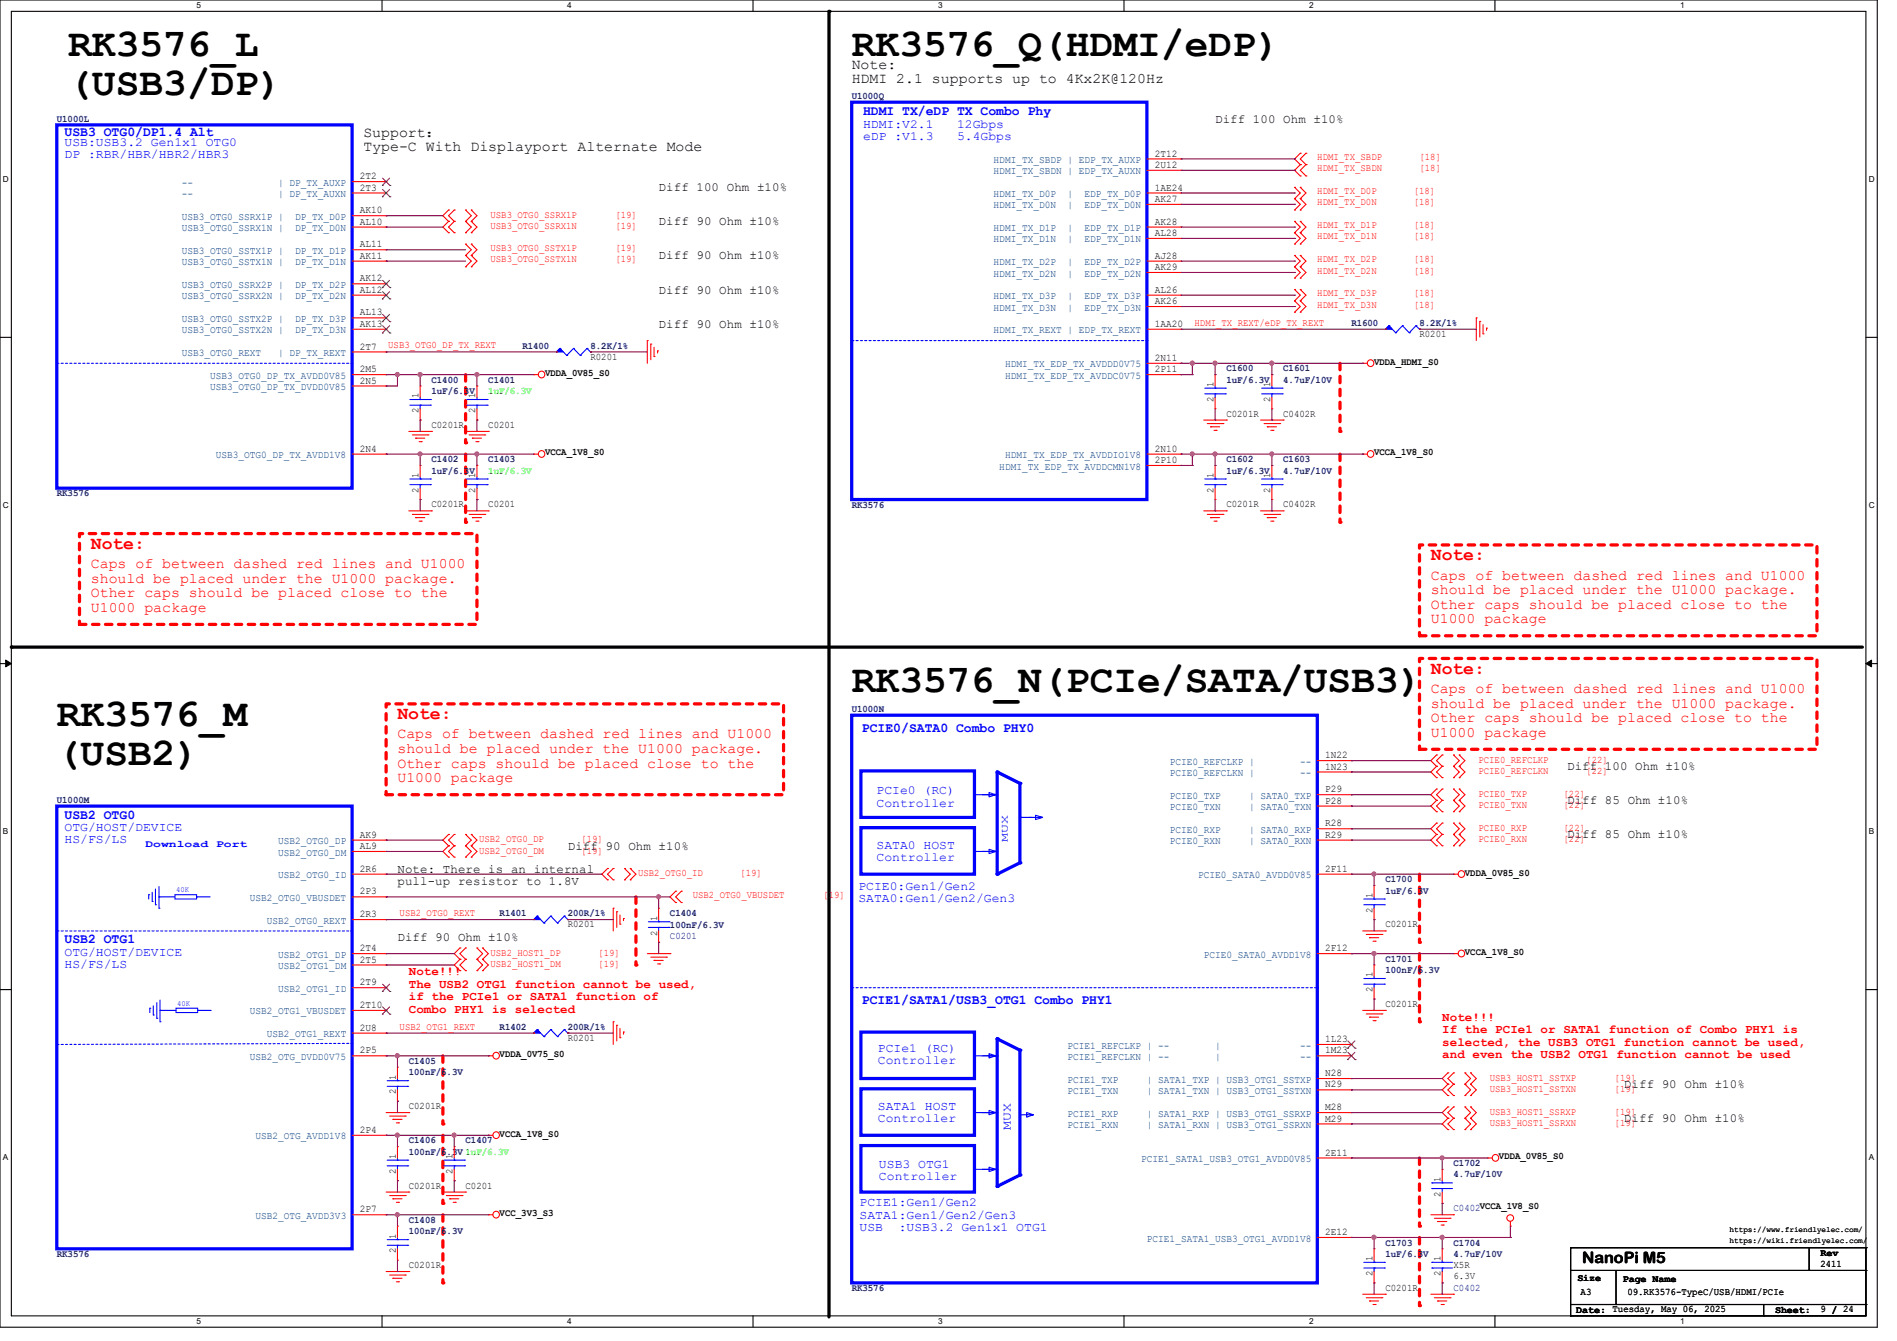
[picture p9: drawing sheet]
<svg xmlns="http://www.w3.org/2000/svg" width="297mm" height="210mm" viewBox="0 0 297 210" stroke-linecap="round" stroke-linejoin="round" font-family="sans-serif">
<defs><g id="words">
<g font-size="6.2">
<text x="10.7" y="8.8">RK3576_L</text>
<text x="133.3" y="8.8">RK3576_Q(HDMI/eDP)</text>
<text x="10.7" y="14.9">(USB3/DP)</text>
<text x="8.9" y="113.7">RK3576_M</text>
<text x="133.3" y="108.3">RK3576_N(PCIe/SATA/USB3)</text>
<text x="8.9" y="119.8">(USB2)</text>
</g>
<g font-size="2.8" fill="#f00">
<text x="14.2" y="85.9">Note:</text>
<text x="224" y="87.7">Note:</text>
<text x="224" y="105.5">Note:</text>
<text x="62.2" y="112.6">Note:</text>
</g>
<text font-size="2.5" x="247.7" y="197.7">NanoPi M5</text>
<g font-size="2.3">
<text x="133.3" y="10.8">Note:</text>
<text x="133.3" y="13">HDMI 2.1 supports up to 4Kx2K@120Hz</text>
<text x="56.9" y="21.4">Support：</text>
<text x="56.9" y="23.7">Type-C With Displayport Alternate Mode</text>
</g>
<g font-size="2.3" fill="#f00">
<text x="14.2" y="89">Caps of between dashed red lines and U1000</text>
<text x="14.2" y="91.3">should be placed under the U1000 package.</text>
<text x="14.2" y="93.6">Other caps should be placed close to the</text>
<text x="14.2" y="95.8">U1000 package</text>
<text x="224" y="90.8">Caps of between dashed red lines and U1000</text>
<text x="224" y="93">should be placed under the U1000 package.</text>
<text x="224" y="95.3">Other caps should be placed close to the</text>
<text x="224" y="97.6">U1000 package</text>
<text x="224" y="108.5">Caps of between dashed red lines and U1000</text>
<text x="224" y="110.8">should be placed under the U1000 package.</text>
<text x="224" y="113.1">Other caps should be placed close to the</text>
<text x="62.2" y="115.7">Caps of between dashed red lines and U1000</text>
<text x="62.2" y="117.9">should be placed under the U1000 package.</text>
<text x="224" y="115.4">U1000 package</text>
<text x="62.2" y="120.2">Other caps should be placed close to the</text>
<text x="62.2" y="122.5">U1000 package</text>
</g>
<g font-size="2.1" fill="#00f">
<text x="10.1" y="21.3">USB3 OTG0/DP1.4 Alt</text>
<text x="135.1" y="18.1">HDMI TX/eDP TX Combo Phy</text>
<text x="135" y="114.6">PCIE0/SATA0 Combo PHY0</text>
<text x="10.1" y="128.3">USB2 OTG0</text>
<text x="10.1" y="147.7">USB2 OTG1</text>
<text x="135" y="157.3">PCIE1/SATA1/USB3_OTG1 Combo PHY1</text>
</g>
<g font-size="1.9" fill="#00f">
<text x="10.1" y="22.9">USB:USB3.2 Gen1x1 OTG0</text>
<text x="135.1" y="20">HDMI:V2.1</text>
<text x="135.1" y="22">eDP :V1.3</text>
<text x="149.9" y="20">12Gbps</text>
<text x="149.9" y="22">5.4Gbps</text>
<text x="10.1" y="24.8">DP :RBR/HBR/HBR2/HBR3</text>
<text x="137.2" y="124.4">PCIe0 (RC)</text>
<text x="10.1" y="130.1">OTG/HOST/DEVICE</text>
<text x="137.2" y="126.3">Controller</text>
<text x="10.1" y="132">HS/FS/LS</text>
<text x="137.2" y="132.9">SATA0 HOST</text>
<text x="137.2" y="134.9">Controller</text>
<text x="134.4" y="139.3">PCIE0:Gen1/Gen2</text>
<text x="134.4" y="141.3">SATA0:Gen1/Gen2/Gen3</text>
<text x="10.1" y="149.6">OTG/HOST/DEVICE</text>
<text x="10.1" y="151.6">HS/FS/LS</text>
<text x="137.5" y="164.8">PCIe1 (RC)</text>
<text x="137.5" y="166.7">Controller</text>
<text x="137.5" y="173.8">SATA1 HOST</text>
<text x="137.5" y="175.8">Controller</text>
<text x="158.3" y="176.9" transform="rotate(-90 158.3 176.9)">MUX</text>
<text x="137.6" y="182.9">USB3 OTG1</text>
<text x="137.6" y="184.8">Controller</text>
<text x="134.6" y="188.9">PCIE1:Gen1/Gen2</text>
<text x="134.6" y="190.9">SATA1:Gen1/Gen2/Gen3</text>
<text x="134.6" y="192.8">USB</text>
<text x="140.7" y="192.8">:USB3.2 Gen1x1 OTG1</text>
</g>
<g font-size="1.9">
<text x="190.2" y="19.3">Diff 100 Ohm ±10%</text>
<text x="103.1" y="30">Diff 100 Ohm ±10%</text>
<text x="103.1" y="35.3">Diff 90 Ohm ±10%</text>
<text x="103.1" y="40.6">Diff 90 Ohm ±10%</text>
<text x="103.1" y="46">Diff 90 Ohm ±10%</text>
<text x="103.1" y="51.3">Diff 90 Ohm ±10%</text>
<text x="245.4" y="120.6">Diff 100 Ohm ±10%</text>
<text x="245.4" y="126">Diff 85 Ohm ±10%</text>
<text x="245.4" y="131.3">Diff 85 Ohm ±10%</text>
<text x="62.2" y="136.7">Note: There is an internal</text>
<text x="88.9" y="133.1">Diff 90 Ohm ±10%</text>
<text x="62.2" y="138.6">pull-up resistor to 1.8V</text>
<text x="62.2" y="147.3">Diff 90 Ohm ±10%</text>
<text x="254.3" y="170.4">Diff 90 Ohm ±10%</text>
<text x="254.3" y="175.8">Diff 90 Ohm ±10%</text>
</g>
<g font-size="1.9" fill="#f00">
<text x="64" y="152.7">Note!!!</text>
<text x="64" y="154.7">The USB2 OTG1 function cannot be used,</text>
<text x="64" y="156.6">if the PCIe1 or SATA1 function of</text>
<text x="64" y="158.6">Combo PHY1 is selected</text>
<text x="225.8" y="159.9">Note!!!</text>
<text x="225.8" y="161.8">If the PCIe1 or SATA1 function of Combo PHY1 is</text>
<text x="225.8" y="163.7">selected, the USB3 OTG1 function cannot be used,</text>
<text x="225.8" y="165.7">and even the USB2 OTG1 function cannot be used</text>
</g>
<g font-size="1.6" fill="#00007f">
<text x="133.3" y="15.5">U1000Q</text>
<text x="8.9" y="19">U1000L</text>
<text x="211.6" y="51.1">R1600</text>
<text x="222.2" y="51.1">8.2K/1%</text>
<text x="67.6" y="59.9">C1400</text>
<text x="76.5" y="59.9">C1401</text>
<text x="81.8" y="54.6">R1400</text>
<text x="92.5" y="54.6">8.2K/1%</text>
<text x="192" y="58.2">C1600</text>
<text x="192" y="59.9">1uF/6.3V</text>
<text x="200.9" y="58.2">C1601</text>
<text x="200.9" y="59.9">4.7uF/10V</text>
<text x="67.6" y="61.7">1uF/6.3V</text>
<text x="8.9" y="77.7">RK3576</text>
<text x="67.6" y="72.4">C1402</text>
<text x="67.6" y="74.2">1uF/6.3V</text>
<text x="76.5" y="72.4">C1403</text>
<text x="192" y="72.4">C1602</text>
<text x="192" y="74.2">1uF/6.3V</text>
<text x="200.9" y="72.4">C1603</text>
<text x="200.9" y="74.2">4.7uF/10V</text>
<text x="133.3" y="79.5">RK3576</text>
<text x="133.3" y="111.5">U1000N</text>
<text x="8.9" y="125.7">U1000M</text>
<text x="78.2" y="143.5">R1401</text>
<text x="88.9" y="143.5">200R/1%</text>
<text x="104.9" y="143.5">C1404</text>
<text x="216.9" y="138.2">C1700</text>
<text x="216.9" y="140">1uF/6.3V</text>
<text x="104.9" y="145.3">100nF/6.3V</text>
<text x="104.9" y="147">C0201</text>
<text x="216.9" y="150.6">C1701</text>
<text x="216.9" y="152.4">100nF/6.3V</text>
<text x="78.2" y="161.3">R1402</text>
<text x="88.9" y="161.3">200R/1%</text>
<text x="64" y="166.6">C1405</text>
<text x="64" y="168.4">100nF/6.3V</text>
<text x="64" y="179.1">C1406</text>
<text x="72.9" y="179.1">C1407</text>
<text x="64" y="180.8">100nF/6.3V 1uF/6.3V</text>
<text x="227.6" y="182.6">C1702</text>
<text x="227.6" y="184.4">4.7uF/10V</text>
<text x="64" y="191.5">C1408</text>
<text x="227.6" y="189.7">C0402VCCA_1V8_S0</text>
<text x="8.9" y="196.8">RK3576</text>
<text x="64" y="193.3">100nF/6.3V</text>
<text x="216.9" y="195.1">C1703</text>
<text x="216.9" y="196.8">1uF/6.3V</text>
<text x="227.6" y="195.1">C1704</text>
<text x="227.6" y="196.8">4.7uF/10V</text>
<text x="133.3" y="202.2">RK3576</text>
<text x="227.6" y="202.1">C0402</text>
</g>
<g font-size="1.6" fill="#003f7f">
<text x="28.4" y="29.1">--</text>
<text x="43.6" y="29.1">| DP_TX_AUXP</text>
<text x="155.6" y="25.5">HDMI_TX_SBDP | EDP_TX_AUXP</text>
<text x="155.6" y="27.3">HDMI_TX_SBDN | EDP_TX_AUXN</text>
<text x="28.4" y="30.9">--</text>
<text x="28.4" y="34.4">USB3_OTG0_SSRX1P |</text>
<text x="43.6" y="30.9">| DP_TX_AUXN</text>
<text x="46.2" y="34.4">DP_TX_D0P</text>
<text x="155.6" y="30.9">HDMI_TX_D0P</text>
<text x="155.6" y="32.6">HDMI_TX_D0N</text>
<text x="167.1" y="30.9">|</text>
<text x="167.1" y="32.6">|</text>
<text x="169.8" y="30.9">EDP_TX_D0P</text>
<text x="169.8" y="32.6">EDP_TX_D0N</text>
<text x="28.4" y="36.2">USB3_OTG0_SSRX1N |</text>
<text x="28.4" y="39.8">USB3_OTG0_SSTX1P |</text>
<text x="28.4" y="41.5">USB3_OTG0_SSTX1N |</text>
<text x="46.2" y="36.2">DP_TX_D0N</text>
<text x="46.2" y="39.8">DP_TX_D1P</text>
<text x="46.2" y="41.5">DP_TX_D1N</text>
<text x="155.6" y="36.2">HDMI_TX_D1P</text>
<text x="155.6" y="38">HDMI_TX_D1N</text>
<text x="155.6" y="41.5">HDMI_TX_D2P</text>
<text x="167.1" y="36.2">|</text>
<text x="167.1" y="38">|</text>
<text x="167.1" y="41.5">|</text>
<text x="169.8" y="36.2">EDP_TX_D1P</text>
<text x="169.8" y="38">EDP_TX_D1N</text>
<text x="169.8" y="41.5">EDP_TX_D2P</text>
<text x="28.4" y="45.1">USB3_OTG0_SSRX2P |</text>
<text x="28.4" y="46.9">USB3_OTG0_SSRX2N |</text>
<text x="46.2" y="45.1">DP_TX_D2P</text>
<text x="46.2" y="46.9">DP_TX_D2N</text>
<text x="155.6" y="43.3">HDMI_TX_D2N</text>
<text x="155.6" y="46.9">HDMI_TX_D3P</text>
<text x="167.1" y="43.3">|</text>
<text x="167.1" y="46.9">|</text>
<text x="169.8" y="43.3">EDP_TX_D2N</text>
<text x="169.8" y="46.9">EDP_TX_D3P</text>
<text x="28.4" y="50.4">USB3_OTG0_SSTX2P |</text>
<text x="28.4" y="52.2">USB3_OTG0_SSTX2N |</text>
<text x="46.2" y="50.4">DP_TX_D3P</text>
<text x="46.2" y="52.2">DP_TX_D3N</text>
<text x="155.6" y="48.6">HDMI_TX_D3N</text>
<text x="155.6" y="52.2">HDMI_TX_REXT | EDP_TX_REXT</text>
<text x="167.1" y="48.6">|</text>
<text x="169.8" y="48.6">EDP_TX_D3N</text>
<text x="28.4" y="55.8">USB3_OTG0_REXT</text>
<text x="32.9" y="59.3">USB3_OTG0_DP_TX_AVDD0V85</text>
<text x="43.6" y="55.8">| DP_TX_REXT</text>
<text x="157.4" y="57.5">HDMI_TX_EDP_TX_AVDDD0V75</text>
<text x="157.4" y="59.3">HDMI_TX_EDP_TX_AVDDC0V75</text>
<text x="32.9" y="61.1">USB3_OTG0_DP_TX_DVDD0V85</text>
<text x="33.8" y="71.8">USB3_OTG0_DP_TX_AVDD1V8</text>
<text x="157.4" y="71.8">HDMI_TX_EDP_TX_AVDDIO1V8</text>
<text x="156.5" y="73.5">HDMI_TX_EDP_TX_AVDDCMN1V8</text>
<text x="183.1" y="119.8">PCIE0_REFCLKP |</text>
<text x="203.6" y="119.8">--</text>
<text x="183.1" y="121.5">PCIE0_REFCLKN |</text>
<text x="183.1" y="125.1">PCIE0_TXP</text>
<text x="195.6" y="125.1">| SATA0_TXP</text>
<text x="203.6" y="121.5">--</text>
<text x="183.1" y="126.9">PCIE0_TXN</text>
<text x="183.1" y="130.4">PCIE0_RXP</text>
<text x="195.6" y="126.9">| SATA0_TXN</text>
<text x="195.6" y="130.4">| SATA0_RXP</text>
<text x="43.6" y="132.2">USB2_OTG0_DP</text>
<text x="43.6" y="134">USB2_OTG0_DM</text>
<text x="43.6" y="137.5">USB2_OTG0_ID</text>
<text x="183.1" y="132.2">PCIE0_RXN</text>
<text x="187.6" y="137.5">PCIE0_SATA0_AVDD0V85</text>
<text x="195.6" y="132.2">| SATA0_RXN</text>
<text x="39.1" y="141.1">USB2_OTG0_VBUSDET</text>
<text x="41.8" y="144.7">USB2_OTG0_REXT</text>
<text x="43.6" y="150">USB2_OTG1_DP</text>
<text x="188.5" y="150">PCIE0_SATA0_AVDD1V8</text>
<text x="43.6" y="151.8">USB2_OTG1_DM</text>
<text x="43.6" y="155.3">USB2_OTG1_ID</text>
<text x="39.1" y="158.9">USB2_OTG1_VBUSDET</text>
<text x="39.1" y="166">USB2_OTG_DVDD0V75</text>
<text x="41.8" y="162.4">USB2_OTG1_REXT</text>
<text x="167.1" y="164.2">PCIE1_REFCLKP | --</text>
<text x="167.1" y="166">PCIE1_REFCLKN | --</text>
<text x="190.2" y="164.2">|</text>
<text x="190.2" y="166">|</text>
<text x="203.6" y="164.2">--</text>
<text x="203.6" y="166">--</text>
<text x="167.1" y="169.5">PCIE1_TXP</text>
<text x="167.1" y="171.3">PCIE1_TXN</text>
<text x="179.6" y="169.5">| SATA1_TXP | USB3_OTG1_SSTXP</text>
<text x="179.6" y="171.3">| SATA1_TXN | USB3_OTG1_SSTXN</text>
<text x="40" y="178.4">USB2_OTG_AVDD1V8</text>
<text x="167.1" y="174.9">PCIE1_RXP</text>
<text x="167.1" y="176.7">PCIE1_RXN</text>
<text x="179.6" y="174.9">| SATA1_RXP | USB3_OTG1_SSRXP</text>
<text x="179.6" y="176.7">| SATA1_RXN | USB3_OTG1_SSRXN</text>
<text x="178.7" y="182">PCIE1_SATA1_USB3_OTG1_AVDD0V85</text>
<text x="40" y="190.9">USB2_OTG_AVDD3V3</text>
<text x="179.6" y="194.4">PCIE1_SATA1_USB3_OTG1_AVDD1V8</text>
</g>
<g font-size="1.6">
<text x="56.3" y="28.1">2T2</text>
<text x="56.3" y="29.8">2T3</text>
<text x="180.8" y="24.5">2T12</text>
<text x="180.8" y="26.3">2U12</text>
<text x="180.8" y="29.8">1AE24</text>
<text x="56.3" y="33.4">AK10</text>
<text x="56.3" y="35.2">AL10</text>
<text x="180.8" y="31.6">AK27</text>
<text x="180.8" y="35.2">AK28</text>
<text x="56.3" y="38.7">AL11</text>
<text x="56.3" y="40.5">AK11</text>
<text x="180.8" y="37">AL28</text>
<text x="180.8" y="40.5">AJ28</text>
<text x="56.3" y="44.1">AK12</text>
<text x="56.3" y="45.8">AL12</text>
<text x="180.8" y="42.3">AK29</text>
<text x="180.8" y="45.8">AL26</text>
<text x="180.8" y="47.6">AK26</text>
<text x="56.3" y="49.4">AL13</text>
<text x="56.3" y="51.2">AK13</text>
<text x="180.8" y="51.2">1AA20</text>
<text x="222.2" y="52.8">R0201</text>
<text x="56.3" y="54.7">2T7</text>
<text x="56.3" y="58.3">2M5</text>
<text x="85.3" y="58.9">VDDA_0V85_S0</text>
<text x="92.5" y="56.3">R0201</text>
<text x="180.8" y="56.5">2N11</text>
<text x="180.8" y="58.3">2P11</text>
<text x="215.1" y="57.1">VDDA_HDMI_S0</text>
<text x="56.3" y="60.1">2N5</text>
<text x="65.5" y="64.7" transform="rotate(-90 65.5 64.7)">2</text>
<text x="65.5" y="62.4" transform="rotate(-90 65.5 62.4)">1</text>
<text x="74.4" y="64.7" transform="rotate(-90 74.4 64.7)">2</text>
<text x="74.4" y="62.4" transform="rotate(-90 74.4 62.4)">1</text>
<text x="190" y="62.9" transform="rotate(-90 190 62.9)">2</text>
<text x="190" y="60.6" transform="rotate(-90 190 60.6)">1</text>
<text x="192" y="65.2">C0201R</text>
<text x="198.9" y="62.9" transform="rotate(-90 198.9 62.9)">2</text>
<text x="198.9" y="60.6" transform="rotate(-90 198.9 60.6)">1</text>
<text x="200.9" y="65.2">C0402R</text>
<text x="56.3" y="70.7">2N4</text>
<text x="67.6" y="67">C0201R</text>
<text x="76.5" y="67">C0201</text>
<text x="85.3" y="71.3">VCCA_1V8_S0</text>
<text x="180.8" y="70.7">2N10</text>
<text x="215.1" y="71.3">VCCA_1V8_S0</text>
<text x="65.5" y="77.2" transform="rotate(-90 65.5 77.2)">2</text>
<text x="65.5" y="74.8" transform="rotate(-90 65.5 74.8)">1</text>
<text x="74.4" y="77.2" transform="rotate(-90 74.4 77.2)">2</text>
<text x="74.4" y="74.8" transform="rotate(-90 74.4 74.8)">1</text>
<text x="180.8" y="72.5">2P10</text>
<text x="190" y="77.2" transform="rotate(-90 190 77.2)">2</text>
<text x="190" y="74.8" transform="rotate(-90 190 74.8)">1</text>
<text x="198.9" y="77.2" transform="rotate(-90 198.9 77.2)">2</text>
<text x="198.9" y="74.8" transform="rotate(-90 198.9 74.8)">1</text>
<text x="67.6" y="79.5">C0201R</text>
<text x="76.5" y="79.5">C0201</text>
<text x="192" y="79.5">C0201R</text>
<text x="200.9" y="79.5">C0402R</text>
<text x="207.5" y="118.7">1N22</text>
<text x="207.5" y="120.5">1N23</text>
<text x="207.5" y="124.1">P29</text>
<text x="207.5" y="125.9">P28</text>
<text x="56.3" y="131.2">AK9</text>
<text x="207.5" y="129.4">R28</text>
<text x="207.5" y="131.2">R29</text>
<text x="56.3" y="133">AL9</text>
<text x="56.3" y="136.5">2R6</text>
<text x="207.5" y="136.5">2F11</text>
<text x="229.4" y="137.1">VDDA_0V85_S0</text>
<text x="56.3" y="140.1">2P3</text>
<text x="56.3" y="143.6">2R3</text>
<text x="214.9" y="143" transform="rotate(-90 214.9 143)">2</text>
<text x="214.9" y="140.6" transform="rotate(-90 214.9 140.6)">1</text>
<text x="56.3" y="149">2T4</text>
<text x="88.9" y="145.2">R0201</text>
<text x="102.9" y="146.5" transform="rotate(-90 102.9 146.5)">2</text>
<text x="102.9" y="144.2" transform="rotate(-90 102.9 144.2)">1</text>
<text x="207.5" y="149">2F12</text>
<text x="216.9" y="145.2">C0201R</text>
<text x="229.4" y="149.6">VCCA_1V8_S0</text>
<text x="56.3" y="150.8">2T5</text>
<text x="56.3" y="154.3">2T9</text>
<text x="214.9" y="155.4" transform="rotate(-90 214.9 155.4)">2</text>
<text x="214.9" y="153.1" transform="rotate(-90 214.9 153.1)">1</text>
<text x="56.3" y="157.9">2T10</text>
<text x="56.3" y="161.4">2U8</text>
<text x="216.9" y="157.7">C0201R</text>
<text x="56.3" y="165">2P5</text>
<text x="78.2" y="165.6">VDDA_0V75_S0</text>
<text x="88.9" y="163">R0201</text>
<text x="207.5" y="163.2">1L23</text>
<text x="207.5" y="165">1M23</text>
<text x="62" y="171.4" transform="rotate(-90 62 171.4)">2</text>
<text x="62" y="169.1" transform="rotate(-90 62 169.1)">1</text>
<text x="64" y="173.7">C0201R</text>
<text x="207.5" y="168.5">N28</text>
<text x="207.5" y="170.3">N29</text>
<text x="207.5" y="173.9">M28</text>
<text x="56.3" y="177.4">2P4</text>
<text x="78.2" y="178">VCCA_1V8_S0</text>
<text x="207.5" y="175.6">M29</text>
<text x="62" y="183.8" transform="rotate(-90 62 183.8)">2</text>
<text x="62" y="181.5" transform="rotate(-90 62 181.5)">1</text>
<text x="70.9" y="183.8" transform="rotate(-90 70.9 183.8)">2</text>
<text x="70.9" y="181.5" transform="rotate(-90 70.9 181.5)">1</text>
<text x="207.5" y="181">2E11</text>
<text x="225.5" y="185.1" transform="rotate(-90 225.5 185.1)">1</text>
<text x="234.7" y="181.6">VDDA_0V85_S0</text>
<text x="56.3" y="189.9">2P7</text>
<text x="64" y="186.1">C0201R</text>
<text x="72.9" y="186.1">C0201</text>
<text x="78.2" y="190.5">VCC_3V3_S3</text>
<text x="225.5" y="187.4" transform="rotate(-90 225.5 187.4)">2</text>
<text x="62" y="196.3" transform="rotate(-90 62 196.3)">2</text>
<text x="62" y="194" transform="rotate(-90 62 194)">1</text>
<text x="207.5" y="193.4">2E12</text>
<text x="214.9" y="197.5" transform="rotate(-90 214.9 197.5)">1</text>
<text x="225.5" y="197.5" transform="rotate(-90 225.5 197.5)">1</text>
<text x="285" y="196.7">Rev</text>
<text x="64" y="198.6">C0201R</text>
<text x="214.9" y="199.9" transform="rotate(-90 214.9 199.9)">2</text>
<text x="216.9" y="202.1">C0201R</text>
<text x="225.5" y="199.9" transform="rotate(-90 225.5 199.9)">2</text>
<text x="227.6" y="198.6">X5R</text>
<text x="227.6" y="200.4">6.3V</text>
<text x="247" y="200.6">Size</text>
<text x="247.5" y="202.9">A3</text>
<text x="254.1" y="200.7">Page Name</text>
<text x="254.8" y="202.9">09.RK3576-TypeC/USB/HDMI/PCIe</text>
<text x="285" y="198.4">2411</text>
<text x="246.8" y="205.6">Date: Tuesday, May 06, 2025</text>
<text x="277.9" y="205.6">Sheet:</text>
<text x="285" y="205.5">9 / 24</text>
</g>
<g font-size="1.6" fill="#f00">
<text x="206.2" y="25.1">HDMI_TX_SBDP</text>
<text x="206.2" y="26.8">HDMI_TX_SBDN</text>
<text x="222.2" y="25.1">[18]</text>
<text x="222.2" y="26.8">[18]</text>
<text x="76.8" y="34.1">USB3_OTG0_SSRX1P</text>
<text x="76.8" y="35.9">USB3_OTG0_SSRX1N</text>
<text x="96.3" y="34.1">[19]</text>
<text x="96.3" y="35.9">[19]</text>
<text x="206.2" y="30.4">HDMI_TX_D0P</text>
<text x="206.2" y="32.2">HDMI_TX_D0N</text>
<text x="206.2" y="35.7">HDMI_TX_D1P</text>
<text x="221.4" y="30.4">[18]</text>
<text x="221.4" y="32.2">[18]</text>
<text x="221.4" y="35.7">[18]</text>
<text x="76.8" y="39.3">USB3_OTG0_SSTX1P</text>
<text x="76.8" y="41.1">USB3_OTG0_SSTX1N</text>
<text x="96.3" y="39.3">[19]</text>
<text x="96.3" y="41.1">[19]</text>
<text x="206.2" y="37.5">HDMI_TX_D1N</text>
<text x="206.2" y="41.1">HDMI_TX_D2P</text>
<text x="221.4" y="37.5">[18]</text>
<text x="221.4" y="41.1">[18]</text>
<text x="206.2" y="42.8">HDMI_TX_D2N</text>
<text x="206.2" y="46.4">HDMI_TX_D3P</text>
<text x="221.4" y="42.8">[18]</text>
<text x="221.4" y="46.4">[18]</text>
<text x="187" y="51">HDMI_TX_REXT/eDP_TX_REXT</text>
<text x="206.2" y="48.2">HDMI_TX_D3N</text>
<text x="221.4" y="48.2">[18]</text>
<text x="60.8" y="54.6">USB3_OTG0_DP_TX_REXT</text>
<text x="231.5" y="119.5">PCIE0_REFCLKP</text>
<text x="248.4" y="119.5">[22]</text>
<text x="231.5" y="121.2">PCIE0_REFCLKN</text>
<text x="231.5" y="124.8">PCIE0_TXP</text>
<text x="244.8" y="124.8">[22]</text>
<text x="248.4" y="121.2">[22]</text>
<text x="75" y="131.9">USB2_OTG0_DP</text>
<text x="91" y="131.9">[19]</text>
<text x="231.5" y="126.6">PCIE0_TXN</text>
<text x="231.5" y="130.1">PCIE0_RXP</text>
<text x="231.5" y="131.9">PCIE0_RXN</text>
<text x="244.8" y="126.6">[22]</text>
<text x="244.8" y="130.1">[22]</text>
<text x="244.8" y="131.9">[22]</text>
<text x="75" y="133.7">USB2_OTG0_DM</text>
<text x="91" y="133.7">[19]</text>
<text x="99.9" y="137.2">USB2_OTG0_ID</text>
<text x="115.9" y="137.2">[19]</text>
<text x="62.6" y="143.5">USB2_OTG0_REXT</text>
<text x="108.5" y="140.6">USB2_OTG0_VBUSDET</text>
<text x="128.9" y="140.6">[19]</text>
<text x="76.8" y="149.7">USB2_HOST1_DP</text>
<text x="93.7" y="149.7">[19]</text>
<text x="76.8" y="151.5">USB2_HOST1_DM</text>
<text x="93.7" y="151.5">[19]</text>
<text x="62.6" y="161.2">USB2_OTG1_REXT</text>
<text x="233.3" y="169.2">USB3_HOST1_SSTXP</text>
<text x="233.3" y="171">USB3_HOST1_SSTXN</text>
<text x="252.8" y="169.2">[19]</text>
<text x="252.8" y="171">[19]</text>
<text x="233.3" y="174.6">USB3_HOST1_SSRXP</text>
<text x="233.3" y="176.4">USB3_HOST1_SSRXN</text>
<text x="252.8" y="174.6">[19]</text>
<text x="252.8" y="176.4">[19]</text>
</g>
<g font-size="1.6" fill="#01ff00">
<text x="76.5" y="61.7">1uF/6.3V</text>
<text x="76.5" y="74.2">1uF/6.3V</text>
</g>
<g font-size="1.6" fill="#00f">
<text x="157.8" y="131.9" transform="rotate(-90 157.8 131.9)">MUX</text>
<text x="22.8" y="132.7">Download</text>
<text x="33.8" y="132.7">Port</text>
</g>
<g font-size="1.3">
<text x="30.8" y="1.3">5</text>
<text x="88.8" y="1.3">4</text>
<text x="146.9" y="1.3">3</text>
<text x="205" y="1.3">2</text>
<text x="263.1" y="1.3">1</text>
<text x=".5" y="28.4">D</text>
<text x="292.6" y="28.4">D</text>
<text x=".5" y="79.5">C</text>
<text x="292.6" y="79.5">C</text>
<text x=".5" y="130.6">B</text>
<text x="292.6" y="130.6">B</text>
<text x=".5" y="181.7">A</text>
<text x="292.6" y="181.7">A</text>
<text x="30.8" y="207.4">5</text>
<text x="88.8" y="207.4">4</text>
<text x="146.9" y="207.4">3</text>
<text x="205" y="207.4">2</text>
<text x="263.1" y="207.4">1</text>
</g>
<g font-size="1.2" fill="#00f">
<text x="27.6" y="139.7">40K</text>
<text x="27.7" y="157.5">40K</text>
</g>
<g font-size="1.2">
<text x="270.8" y="194.6">https://wiki.friendlyelec.com/</text>
<text x="270.8" y="192.9">https://www.friendlyelec.com/</text>
</g>
</g></defs>
<path d="M0 0h293.9v207.9h-293.9zM1.8 1.8h290.3v204.3h-290.3z" fill="none" stroke="#000" stroke-width=".17"/>
<g fill="#fff">
<path d="M30.8 .2h.7v1.4h-.7z"/>
<path d="M30.8 206.2h.7v1.4h-.7z"/>
</g>
<path d="M59.8 0v1.8M59.8 206.1v1.8" fill="none" stroke="#000" stroke-width=".17"/>
<g fill="#fff">
<path d="M88.8 .2h.7v1.4h-.7z"/>
<path d="M88.8 206.2h.7v1.4h-.7z"/>
</g>
<path d="M117.9 0v1.8M117.9 206.1v1.8" fill="none" stroke="#000" stroke-width=".17"/>
<g fill="#fff">
<path d="M146.9 .2h.7v1.4h-.7z"/>
<path d="M146.9 206.2h.7v1.4h-.7z"/>
</g>
<path d="M176 0v1.8M176 206.1v1.8" fill="none" stroke="#000" stroke-width=".17"/>
<g fill="#fff">
<path d="M205 .2h.7v1.4h-.7z"/>
<path d="M205 206.2h.7v1.4h-.7z"/>
</g>
<path d="M234.1 0v1.8M234.1 206.1v1.8" fill="none" stroke="#000" stroke-width=".17"/>
<g fill="#fff">
<path d="M263.1 .2h.6v1.4h-.6z"/>
<path d="M263.1 206.2h.6v1.4h-.6z"/>
<path d="M.5 27.3h.9v1.4h-.9z"/>
<path d="M292.6 27.3h.9v1.4h-.9z"/>
<path d="M.5 78.4h.9v1.4h-.9z"/>
<path d="M292.6 78.4h.9v1.4h-.9z"/>
</g>
<path d="M0 52.8h1.8M292.1 52.8h1.8" fill="none" stroke="#000" stroke-width=".17"/>
<g fill="#fff">
<path d="M.5 129.5h.8v1.4h-.8z"/>
<path d="M292.6 129.5h.8v1.4h-.8z"/>
</g>
<path d="M0 103.9h1.8M292.1 103.9h1.8" fill="none" stroke="#000" stroke-width=".17"/>
<path d="M.9 103.4l.9 .5-.9 .5zM292.1 103.9l.9-.5v1z" fill="#000" stroke="#000" stroke-width=".16"/>
<g fill="#fff">
<path d="M.5 180.5h.8v1.4h-.8z"/>
<path d="M292.6 180.5h.8v1.4h-.8z"/>
</g>
<path d="M0 155h1.8M292.1 155h1.8" fill="none" stroke="#000" stroke-width=".17"/>
<path d="M99.6 140.5v10.6" fill="none" stroke="#f00" stroke-width=".51" stroke-dasharray="1 1"/>
<circle cx="99.6" cy="151.1" r=".25" fill="#f00" stroke-dasharray="1 1"/>
<path d="M69.3 165.4v10.6" fill="none" stroke="#f00" stroke-width=".51" stroke-dasharray="1 1"/>
<circle cx="69.3" cy="176" r=".25" fill="#f00" stroke-dasharray="1 1"/>
<path d="M69.3 177.8v10.7" fill="none" stroke="#f00" stroke-width=".51" stroke-dasharray="1 1"/>
<circle cx="69.3" cy="188.5" r=".25" fill="#f00" stroke-dasharray="1 1"/>
<path d="M69.3 190.2v10.7" fill="none" stroke="#f00" stroke-width=".51" stroke-dasharray="1 1"/>
<circle cx="69.3" cy="200.9" r=".25" fill="#f00" stroke-dasharray="1 1"/>
<path d="M72.9 58.7v10.6" fill="none" stroke="#f00" stroke-width=".51" stroke-dasharray="1 1"/>
<circle cx="72.9" cy="69.3" r=".25" fill="#f00" stroke-dasharray="1 1"/>
<path d="M72.9 71.1v10.7" fill="none" stroke="#f00" stroke-width=".51" stroke-dasharray="1 1"/>
<circle cx="72.9" cy="81.8" r=".25" fill="#f00" stroke-dasharray="1 1"/>
<path d="M209.8 56.9v10.7M12.4 83.6h62.3v14.2h-62.3z" fill="none" stroke="#f00" stroke-width=".51" stroke-dasharray="1 1"/>
<path d="M1.8 101.3h289.8" fill="none" stroke="#000" stroke-width=".51"/>
<circle cx="1.8" cy="101.3" r=".25" fill="#000"/>
<circle cx="209.8" cy="67.6" r=".25" fill="#f00" stroke-dasharray="1 1"/>
<path d="M209.8 71.1v10.7" fill="none" stroke="#f00" stroke-width=".51" stroke-dasharray="1 1"/>
<circle cx="209.8" cy="81.8" r=".25" fill="#f00" stroke-dasharray="1 1"/>
<path d="M222.3 85.3h62.2v14.3h-62.2zM222.3 136.9v10.7" fill="none" stroke="#f00" stroke-width=".51" stroke-dasharray="1 1"/>
<circle cx="222.3" cy="147.6" r=".25" fill="#f00" stroke-dasharray="1 1"/>
<path d="M222.3 149.4v10.6" fill="none" stroke="#f00" stroke-width=".51" stroke-dasharray="1 1"/>
<circle cx="222.3" cy="160" r=".25" fill="#f00" stroke-dasharray="1 1"/>
<path d="M222.3 181.4v10.6" fill="none" stroke="#f00" stroke-width=".51" stroke-dasharray="1 1"/>
<circle cx="222.3" cy="192" r=".25" fill="#f00" stroke-dasharray="1 1"/>
<path d="M222.3 193.8v10.7" fill="none" stroke="#f00" stroke-width=".51" stroke-dasharray="1 1"/>
<circle cx="222.3" cy="204.5" r=".25" fill="#f00" stroke-dasharray="1 1"/>
<path d="M129.8 1.8v204.4" fill="none" stroke="#000" stroke-width=".51"/>
<circle cx="129.8" cy="1.8" r=".25" fill="#000"/>
<path d="M60.5 110.2h62.2v14.3h-62.2zM222.3 103.1h62.2v14.2h-62.2z" fill="none" stroke="#f00" stroke-width=".51" stroke-dasharray="1 1"/>
<g fill="none" stroke="#f00" stroke-width=".17">
<path d="M55.1 28.4h5.4M55.1 30.2h5.4M55.1 33.8h5.4M55.1 35.6h5.4M55.1 39.1h5.4M60.5 28.4h.1M60.5 30.2h.1M60.5 33.8h.1M60.5 35.6h.1M60.5 39.1h.1M70.2 32.9h.1M70.2 34.7h.1"/>
<path d="M70.2 36.4h.1M70.2 32.9l-.9 .9 .9 .9M70.2 34.7l-.9 .9 .9 .8M71.1 34.7h.1M71.1 32.9h.1M71.1 36.4h.1M71.1 32.9l-.9 .9 .9 .9M71.1 34.7l-.9 .9 .9 .8M72.9 34.7h.1M72.9 32.9h.1M72.9 36.4h.1M72.9 38.2h.1"/>
<path d="M72.9 32.9l.9 .9-.9 .9M72.9 38.2l.9 .9-.9 .9M72.9 34.7l.9 .9-.9 .8M73.8 34.7h.1M73.8 32.9h.1M73.8 36.4h.1M73.8 38.2h.1M73.8 38.2l.9 .9-.9 .9M73.8 32.9l.9 .9-.9 .9M73.8 34.7l.9 .9-.9 .8M179.6 30.2h5.3M179.6 35.6h5.3"/>
<path d="M179.6 24.9h5.3M179.6 26.7h5.3M179.6 32h5.3M179.6 37.3h5.3M184.9 24.9h.1M184.9 26.7h.1M184.9 30.2h.1M184.9 32h.1M184.9 35.6h.1M184.9 37.3h.1M202.7 31.1h.1M202.7 29.3h.1"/>
<path d="M202.7 32.9h.1M202.7 36.4h.1M202.7 34.7h.1M202.7 38.2h.1M202.7 29.3l.9 .9-.9 .9M202.7 31.1l.9 .9-.9 .9M202.7 34.7l.9 .9-.9 .8M202.7 36.4l.9 .9-.9 .9M203.6 31.1h.1M203.6 29.3h.1M203.6 32.9h.1M203.6 36.4h.1"/>
<path d="M203.6 34.7h.1M203.6 38.2h.1M203.6 24h.1M203.6 25.8h.1M203.6 27.6h.1M203.6 29.3l.9 .9-.9 .9M203.6 31.1l.9 .9-.9 .9M203.6 34.7l.9 .9-.9 .8M203.6 36.4l.9 .9-.9 .9M203.6 24l-.9 .9 .9 .9M203.6 25.8l-.9 .9 .9 .9M204.5 25.8h.1"/>
<path d="M204.5 24h.1M204.5 27.6h.1M204.5 24l-.9 .9 .9 .9M204.5 25.8l-.9 .9 .9 .9M55.1 58.7h5.4M55.1 40.9h5.4M55.1 44.4h5.4M55.1 46.2h5.4M55.1 49.8h5.4M55.1 51.6h5.4M55.1 55.1h5.4M60.5 40.9h.1"/>
<path d="M60.5 44.4h.1M60.5 46.2h.1M60.5 49.8h.1M60.5 51.6h.1M60.5 55.1h.1M60.5 58.7h.1M72.9 40h.1M72.9 41.8h.1M72.9 40l.9 .9-.9 .9M73.8 40h.1M73.8 41.8h.1M73.8 40l.9 .9-.9 .9"/>
<path d="M83.6 58.7h.1M83.6 58.7h.7M101.3 53.3h.1M101.3 53.3v3.6M101.9 53.9h.1M101.9 53.9v2.4M102.4 55.8h.1M102.4 54.4v1.4M103 54.9h.1M103 54.9v.4M179.6 58.7h5.3M179.6 56.9h5.3"/>
<path d="M179.6 40.9h5.3M179.6 46.2h5.3M179.6 51.6h5.3M179.6 42.7h5.3M179.6 48h5.3M184.9 40.9h.1M184.9 42.7h.1M184.9 46.2h.1M184.9 48h.1M184.9 51.6h.1M184.9 56.9h.1M184.9 58.7h.1"/>
<path d="M190.2 58.7h.1M190.2 58.7v1.8M202.7 41.8h.1M202.7 40h.1M202.7 43.6h.1M202.7 47.1h.1M202.7 45.3h.1M202.7 48.9h.1M202.7 40l.9 .9-.9 .9M202.7 41.8l.9 .9-.9 .9M202.7 45.3l.9 .9-.9 .9M202.7 47.1l.9 .9-.9 .9"/>
<path d="M203.6 41.8h.1M203.6 40h.1M203.6 43.6h.1M203.6 47.1h.1M203.6 45.3h.1M203.6 48.9h.1M203.6 40l.9 .9-.9 .9M203.6 41.8l.9 .9-.9 .9M203.6 45.3l.9 .9-.9 .9M203.6 47.1l.9 .9-.9 .9M213.4 56.9h.1M213.4 56.9h.7"/>
<path d="M216.9 51.6h.1M222.3 51.6h.1M231.1 49.8h.1M231.1 49.8v3.5M231.7 50.3h.1M231.7 50.3v2.5M232.2 52.3h.1M232.2 50.8v1.5M232.7 51.4h.1M232.7 51.4v.3M55.1 71.1h5.4M55.1 60.5h5.4"/>
<path d="M60.5 60.5h.1M60.5 71.1h.1M64 67.6h3.6M64.6 68.1h2.4M65.1 68.6h.1M65.1 68.6h1.4M65.6 69.2h.4M65.8 60.5h.1M65.8 65.8h.1M65.8 60.5v1.7M65.8 64v1.8M66 69.2h.1"/>
<path d="M67 68.1h.1M67.6 67.6h.1M72.9 67.6h3.6M73.4 68.1h2.5M74 68.6h.1M74 68.6h1.4M74.5 69.2h.3M74.7 72.9h.1M74.7 78.2h.1M74.7 72.9v1.8M74.7 76.5v1.7M74.8 69.2h.1"/>
<path d="M75.9 68.1h.1M76.5 67.6h.1M83.6 71.1h.1M83.6 71.1h.7M179.6 71.1h5.3M179.6 72.9h5.3M184.9 71.1h.1M184.9 72.9h.1M188.5 65.8h3.5M189 66.3h2.5M189.5 66.8h.1M189.5 66.8h1.5"/>
<path d="M190.1 67.4h.3M190.2 64h.1M190.2 62.2v1.8M190.4 67.4h.1M191.5 66.3h.1M192 65.8h.1M197.4 65.8h3.5M197.9 66.3h2.5M198.4 66.8h.1M198.4 66.8h1.5M199 67.4h.3M199.3 67.4h.1"/>
<path d="M200.4 66.3h.1M200.9 65.8h.1M213.4 71.1h.1M213.4 71.1h.7M64 80h3.6M64.6 80.6h2.4M65.1 81.1h.1M65.1 81.1h1.4M65.6 81.6h.4M66 81.6h.1M67 80.6h.1M67.6 80h.1"/>
<path d="M72.9 80h3.6M73.4 80.6h2.5M74 81.1h.1M74 81.1h1.4M74.5 81.6h.3M74.8 81.6h.1M75.9 80.6h.1M76.5 80h.1M188.5 80h3.5M189 80.6h2.5M189.5 81.1h.1M189.5 81.1h1.5"/>
<path d="M190.1 81.6h.3M190.4 81.6h.1M191.5 80.6h.1M192 80h.1M197.4 80h3.5M197.9 80.6h2.5M198.4 81.1h.1M198.4 81.1h1.5M199 81.6h.3M199.3 81.6h.1M200.4 80.6h.1M200.9 80h.1"/>
<path d="M224.9 118.2h.1M224.9 118.2l-.9 .9 .9 .9M225.8 118.2h.1M225.8 118.2l-.9 .9 .9 .9M227.6 118.2h.1M227.6 118.2l.9 .9-.9 .9M228.5 118.2h.1M228.5 118.2l.9 .9-.9 .9M70.2 130.7h.1M70.2 132.5h.1M70.2 134.2h.1M70.2 130.7l-.9 .9 .9 .9"/>
<path d="M70.2 132.5l-.9 .9 .9 .8M71.1 132.5h.1M71.1 130.7h.1M71.1 134.2h.1M71.1 130.7l-.9 .9 .9 .9M71.1 132.5l-.9 .9 .9 .8M72.9 132.5h.1M72.9 130.7h.1M72.9 134.2h.1M72.9 130.7l.9 .9-.9 .9M72.9 132.5l.9 .9-.9 .8M73.8 132.5h.1"/>
<path d="M73.8 130.7h.1M73.8 134.2h.1M73.8 130.7l.9 .9-.9 .9M73.8 132.5l.9 .9-.9 .8M95.1 136h.1M95.1 137.8h.1M95.1 136l-.9 .9 .9 .9M96 137.8h.1M96 136h.1M96 136l-.9 .9 .9 .9M97.8 137.8h.1M97.8 136h.1"/>
<path d="M97.8 136l.9 .9-.9 .9M98.7 137.8h.1M98.7 136h.1M98.7 136l.9 .9-.9 .9M105.8 139.6h.1M105.8 139.6l-.9 .9 .9 .9M106.7 139.6h.1M106.7 139.6l-.9 .9 .9 .9M215.1 138.7h.1M215.1 138.7v1.8M224.9 120h.1M224.9 121.8h.1"/>
<path d="M224.9 123.6h.1M224.9 125.3h.1M224.9 127.1h.1M224.9 128.9h.1M224.9 130.7h.1M224.9 132.5h.1M224.9 123.6l-.9 .9 .9 .8M224.9 120l-.9 .9 .9 .9M224.9 125.3l-.9 .9 .9 .9M224.9 128.9l-.9 .9 .9 .9M224.9 130.7l-.9 .9 .9 .9M225.8 120h.1"/>
<path d="M225.8 121.8h.1M225.8 125.3h.1M225.8 123.6h.1M225.8 127.1h.1M225.8 130.7h.1M225.8 128.9h.1M225.8 132.5h.1M225.8 120l-.9 .9 .9 .9M225.8 123.6l-.9 .9 .9 .8M225.8 125.3l-.9 .9 .9 .9M225.8 128.9l-.9 .9 .9 .9M225.8 130.7l-.9 .9 .9 .9"/>
<path d="M227.6 136.9h.1M227.6 120h.1M227.6 121.8h.1M227.6 125.3h.1M227.6 123.6h.1M227.6 127.1h.1M227.6 130.7h.1M227.6 128.9h.1M227.6 132.5h.1M227.6 136.9h.7M227.6 123.6l.9 .9-.9 .8M227.6 120l.9 .9-.9 .9"/>
<path d="M227.6 128.9l.9 .9-.9 .9M227.6 125.3l.9 .9-.9 .9M227.6 130.7l.9 .9-.9 .9M228.5 120h.1M228.5 121.8h.1M228.5 125.3h.1M228.5 123.6h.1M228.5 127.1h.1M228.5 130.7h.1M228.5 128.9h.1M228.5 132.5h.1M228.5 123.6l.9 .9-.9 .8"/>
<path d="M228.5 125.3l.9 .9-.9 .9M228.5 120l.9 .9-.9 .9M228.5 128.9l.9 .9-.9 .9M228.5 130.7l.9 .9-.9 .9M72 148.5h.1M72 150.2h.1M72 152h.1M72 148.5l-.9 .9 .9 .8M72 150.2l-.9 .9 .9 .9M72.9 150.2h.1M72.9 148.5h.1M72.9 152h.1"/>
<path d="M72.9 148.5l-.9 .9 .9 .8M72.9 150.2l-.9 .9 .9 .9M74.7 150.2h.1M74.7 148.5h.1M74.7 152h.1M74.7 148.5l.9 .9-.9 .8M74.7 150.2l.9 .9-.9 .9M75.6 150.2h.1M75.6 148.5h.1M75.6 152h.1M75.6 148.5l.9 .9-.9 .8M75.6 150.2l.9 .9-.9 .9"/>
<path d="M96 142.2h.1M96 142.2v3.6M96.6 142.8h.1M96.6 142.8v2.4M97.1 144.7h.1M97.1 143.3v1.4M97.6 143.8h.1M97.6 143.8v.4M101.3 149.4h3.6M101.9 149.9h2.5M102.4 150.4h.1M102.4 150.4h1.4"/>
<path d="M103 151h.3M103.1 142.2h.1M103.1 147.6h.1M103.1 142.2v1.8M103.1 145.8v1.8M103.3 151h.1M104.4 149.9h.1M104.9 149.4h.1M105.8 141.4h.1M106.7 141.4h.1M213.4 145.8h3.5M213.4 158.2h3.5"/>
<path d="M213.9 146.3h2.5M213.9 158.8h2.5M214.4 146.9h.1M214.4 159.3h.1M214.4 146.9h1.5M214.4 159.3h1.5M215 147.4h.3M215 159.9h.3M215.1 144h.1M215.1 142.2v1.8M215.3 147.4h.1M215.3 159.9h.1"/>
<path d="M216.4 146.3h.1M216.4 158.8h.1M216.9 145.8h.1M216.9 158.2h.1M227.6 149.4h.1M227.6 149.4h.7M60.5 174.2h3.5M61 174.8h2.5M61.5 175.3h.1M61.5 175.3h1.4M62.1 175.9h.3M62.2 179.6h.1"/>
<path d="M62.2 179.6v1.8M62.4 175.9h.1M63.5 174.8h.1M64 174.2h.1M76.5 177.8h.1M76.5 165.4h.1M76.5 177.8h.7M76.5 165.4h.7M83.6 161.8h.1M88.9 161.8h.1M96 160h.1M96 160v3.6"/>
<path d="M96.6 160.6h.1M96.6 160.6v2.4M97.1 162.5h.1M97.1 161.1v1.4M97.6 161.6h.1M97.6 161.6v.4M226.7 168h.1M226.7 169.8h.1M226.7 171.6h.1M226.7 173.4h.1M226.7 175.1h.1M226.7 176.9h.1"/>
<path d="M226.7 168l-.9 .9 .9 .9M226.7 173.4l-.9 .8 .9 .9M226.7 169.8l-.9 .9 .9 .9M226.7 175.1l-.9 .9 .9 .9M227.6 169.8h.1M227.6 168h.1M227.6 171.6h.1M227.6 175.1h.1M227.6 173.4h.1M227.6 176.9h.1M227.6 168l-.9 .9 .9 .9M227.6 169.8l-.9 .9 .9 .9"/>
<path d="M227.6 173.4l-.9 .8 .9 .9M227.6 175.1l-.9 .9 .9 .9M229.4 169.8h.1M229.4 168h.1M229.4 171.6h.1M229.4 175.1h.1M229.4 173.4h.1M229.4 176.9h.1M229.4 168l.9 .9-.9 .9M229.4 173.4l.9 .8-.9 .9M229.4 169.8l.9 .9-.9 .9M229.4 175.1l.9 .9-.9 .9"/>
<path d="M230.3 169.8h.1M230.3 168h.1M230.3 171.6h.1M230.3 175.1h.1M230.3 173.4h.1M230.3 176.9h.1M230.3 173.4l.8 .8-.8 .9M230.3 168l.8 .9-.8 .9M230.3 169.8l.8 .9-.8 .9M230.3 175.1l.8 .9-.8 .9M60.5 186.7h3.5M60.5 199.1h3.5"/>
<path d="M61 187.2h2.5M61 199.7h2.5M61.5 187.7h.1M61.5 187.7h1.4M62.1 188.3h.3M62.2 184.9h.1M62.2 183.1v1.8M62.4 188.3h.1M63.5 187.2h.1M63.5 199.7h.1M64 186.7h.1M64 199.1h.1"/>
<path d="M69.3 186.7h3.6M69.9 187.2h2.4M70.4 187.7h.1M70.4 187.7h1.4M71 188.3h.3M71.3 188.3h.1M72.3 187.2h.1M72.9 186.7h.1M76.5 190.2h.1M76.5 190.2h.7M224 190.2h3.6M224.6 190.8h2.4"/>
<path d="M225.1 191.3h.1M225.1 191.3h1.4M225.6 191.9h.4M225.8 183.1h.1M225.8 188.5h.1M225.8 183.1v1.8M225.8 186.7v1.8M226 191.9h.1M227 190.8h.1M227.6 190.2h.1M232.9 181.4h.1M232.9 181.4h.7"/>
<path d="M236.5 192h.1M236.5 191.3v.7M61.5 200.2h.1M61.5 200.2h1.4M62.1 200.7h.3M62.4 200.7h.1M213.4 202.7h3.5M213.9 203.2h2.5M214.4 203.8h.1M214.4 203.8h1.5M215 204.3h.3M215.3 204.3h.1"/>
<path d="M216.4 203.2h.1M216.9 202.7h.1M224 202.7h3.6M224.6 203.2h2.4M225.1 203.8h.1M225.1 203.8h1.4M225.6 204.3h.4M226 204.3h.1M227 203.2h.1M227.6 202.7h.1"/>
<circle cx="84.8" cy="58.7" r=".52"/>
<circle cx="214.6" cy="56.9" r=".52"/>
<circle cx="84.8" cy="71.1" r=".52"/>
<circle cx="214.6" cy="71.1" r=".52"/>
<circle cx="228.8" cy="136.9" r=".52"/>
<circle cx="228.8" cy="149.3" r=".52"/>
<circle cx="77.7" cy="177.8" r=".52"/>
<circle cx="77.7" cy="165.3" r=".52"/>
<circle cx="77.7" cy="190.2" r=".52"/>
<circle cx="234.1" cy="181.3" r=".52"/>
<circle cx="236.5" cy="190.8" r=".52"/>
</g>
<g fill="none" stroke="#000" stroke-width=".17">
<path d="M245.9 195.4h.1M245.9 199h46.2M245.9 195.4v10.7M245.9 195.4h46.2M253 199v5.3M283.3 199h.1M283.3 195.4v3.6M292.1 199h.1M292.1 195.4h.1M292.1 195.4v10.7h-46.2M245.9 206.1h.1M245.9 204.3h46.2"/>
<path d="M253 204.3h.1M256.6 204.3h.1M276.1 206.1h.1M276.1 204.3v1.8M292.1 204.3h.1"/>
</g>
<g fill="none" stroke="#00f" stroke-width=".17">
<path d="M217.5 51h.1M217.5 51l-.6 .6M217.5 51l1 1.1M218.5 52.1h.1M219.6 51h.1M219.6 51l-1.1 1.1M219.6 51l1 1.1M220.6 52.1h.1M221.7 51h.1M221.7 51l-1.1 1.1M221.7 51l.6 .6M222.3 51.6h.1"/>
<path d="M64.2 63.5h3.2M64.2 62.6h3.2M65.8 62.6h.1M65.8 63.5h.1M65.8 62.2v.4M65.8 63.5v.5M67.4 63.5h.1M67.4 62.6h.1M73.1 75.9h3.2M73.1 75h3.2M74.7 75h.1M74.7 75.9h.1"/>
<path d="M74.7 74.7v.3M74.7 75.9v.6M76.3 75.9h.1M76.3 75h.1M188.6 61.7h3.3M188.6 60.8h3.3M190.2 60.8h.1M190.2 61.7h.1M190.2 60.5v.3M190.2 61.7v.5M191.9 61.7h.1M191.9 60.8h.1"/>
<path d="M101.5 145.2h3.2M101.5 144.4h3.2M103.1 144.4h.1M103.1 145.2h.1M103.1 144v.4M103.1 145.2v.6M104.7 145.2h.1M104.7 144.4h.1M213.5 141.7h3.2M213.5 140.8h3.2M215.1 140.8h.1M215.1 141.7h.1"/>
<path d="M215.1 140.5v.3M215.1 141.7v.5M216.7 141.7h.1M216.7 140.8h.1M84.1 161.2h.1M84.1 161.2l-.5 .6M84.1 161.2l1.1 1.1M85.2 162.3h.1M86.2 161.2h.1M86.2 161.2l-1 1.1M86.2 161.2l1.1 1.1M87.3 162.3h.1"/>
<path d="M88.3 161.2h.1M88.3 161.2l-1 1.1M88.3 161.2l.6 .6M88.9 161.8h.1M60.6 182.6h3.2M60.6 181.7h3.2M62.2 181.7h.1M62.2 182.6h.1M62.2 181.4v.3M62.2 182.6v.5M63.8 182.6h.1M63.8 181.7h.1"/>
<path d="M224.2 186.1h.1M224.2 185.3h.1M224.2 186.1h3.2M224.2 185.3h3.2M225.8 185.3h.1M225.8 186.1h.1M225.8 184.9v.4M225.8 186.1v.6"/>
</g>
<g fill="#00f" stroke="#00f" stroke-width=".17">
<path d="M217.5 51l.5 .6h-1.1z"/>
<path d="M84.1 161.2l.5 .6h-1z"/>
</g>
<path d="M8.9 19.6h46.2v56.9h-46.2zM133.4 16h46.2v62.2h-46.2zM133.4 112h72.8v88.9h-72.8zM134.8 120.7h17.8v7.3h-17.8zM134.8 129.6h17.8v7.3h-17.8zM156.1 120.9v16M134.8 170.5h17.8v7.3h-17.8zM134.8 161.6h17.8v7.3h-17.8zM134.8 179.4h17.8v7.3h-17.8z" fill="none" stroke="#00f" stroke-width=".51"/>
<path d="M8.9 56.9h46.2M55.1 56.9h.1M133.4 53.3h46.2M179.6 53.3h.1M133.4 154.7h72.8M206.2 154.7h.1" fill="none" stroke="#00f" stroke-width=".17" stroke-dasharray=".3 .3"/>
<g fill="none" stroke="#7f3f00" stroke-width=".16">
<path d="M59.9 29h.1M59.9 30.8h.1M59.9 27.9l1.1 1.1M59.9 29.7l1.1 1.1M61 27.9l-1.1 1.1M61 29.7l-1.1 1.1M61 29h.1M61 30.8h.1M59.9 45h.1M59.9 46.8h.1M59.9 50.4h.1M59.9 52.2h.1"/>
<path d="M59.9 43.9l1.1 1.1M59.9 45.7l1.1 1.1M59.9 49.2l1.1 1.2M59.9 51l1.1 1.2M61 43.9l-1.1 1.1M61 45.7l-1.1 1.1M61 49.2l-1.1 1.2M61 51l-1.1 1.2M61 45h.1M61 46.8h.1M61 50.4h.1M61 52.2h.1"/>
</g>
<circle cx="156.1" cy="136.9" r=".25" fill="#00f"/>
<path d="M156.1 120.9l3.6 1.8" fill="none" stroke="#00f" stroke-width=".51"/>
<circle cx="156.1" cy="120.9" r=".25" fill="#00f"/>
<path d="M159.7 135.1l-3.6 1.8" fill="none" stroke="#00f" stroke-width=".51"/>
<circle cx="159.7" cy="135.1" r=".25" fill="#00f"/>
<path d="M152.6 133.4h3.5M156.1 133.4h.1" fill="none" stroke="#00f" stroke-width=".17"/>
<path d="M159.7 122.7v12.4" fill="none" stroke="#00f" stroke-width=".51"/>
<circle cx="159.7" cy="122.7" r=".25" fill="#00f"/>
<path d="M152.6 124.5h3.5M156.1 124.5h.1M159.9 128h.1M159.9 128h1.7M152.6 165.4h3.5M156.1 165.4h.1" fill="none" stroke="#00f" stroke-width=".17"/>
<path d="M156.1 162.7v23.1" fill="none" stroke="#00f" stroke-width=".51"/>
<circle cx="156.1" cy="185.8" r=".25" fill="#00f"/>
<path d="M159.7 184l-3.6 1.8" fill="none" stroke="#00f" stroke-width=".51"/>
<circle cx="159.7" cy="184" r=".25" fill="#00f"/>
<path d="M159.7 164.5v19.5" fill="none" stroke="#00f" stroke-width=".51"/>
<circle cx="159.7" cy="164.5" r=".25" fill="#00f"/>
<path d="M156.1 162.7l3.6 1.8" fill="none" stroke="#00f" stroke-width=".51"/>
<circle cx="156.1" cy="162.7" r=".25" fill="#00f"/>
<g fill="none" stroke="#00f" stroke-width=".17">
<path d="M87.7 54.6h.1M87.7 54.6l-.6 .5M87.7 54.6l1 1.1M88.7 55.7h.1M89.8 54.6h.1M89.8 54.6l-1.1 1.1M89.8 54.6l1 1.1M90.8 55.7h.1M91.9 54.6h.1M91.9 54.6l-1.1 1.1M91.9 54.6l.6 .5M92.5 55.1h.1"/>
<path d="M64.2 75.9h3.2M64.2 75h3.2M65.8 75h.1M65.8 75.9h.1M65.8 74.7v.3M65.8 75.9v.6M67.4 75.9h.1M67.4 75h.1M73.1 63.5h3.2M73.1 62.6h3.2M74.7 62.6h.1M74.7 63.5h.1"/>
<path d="M74.7 62.2v.4M74.7 63.5v.5M76.3 63.5h.1M76.3 62.6h.1M188.6 75.9h3.3M188.6 75h3.3M190.2 75h.1M190.2 75.9h.1M190.2 74.7v.3M190.2 75.9v.6M191.9 75.9h.1M191.9 75h.1"/>
<path d="M197.5 75.9h3.2M197.5 75h3.2M197.5 61.7h3.2M197.5 60.8h3.2M199.1 75h.1M199.1 75.9h.1M199.1 60.8h.1M199.1 61.7h.1M199.1 60.5v.3M199.1 61.7v.5M199.1 74.7v.3M199.1 75.9v.6"/>
<path d="M200.7 75.9h.1M200.7 75h.1M200.7 61.7h.1M200.7 60.8h.1M23.8 139.7v1.5M24.3 139.2v2.5M24.9 138.9v3.3M153.8 133.4h2.1l-1 .3v-.7l1 .4M153.8 124.5h2.1l-1 .3v-.7l1 .4M161.1 128h2.1l-1.1 .4v-.7l1.1 .3M23.3 140.1h.1M23.3 140.1v.7"/>
<path d="M23.5 157.9h.1M23.5 157.9v.7M23.8 141.2h.1M24 159h.1M24 157.5v1.5M24.3 141.7h.1M24.6 159.5h.1M24.6 157v2.5M24.9 142.2h.1M24.9 140.5h.1M24.9 140.5h2.5M25.1 158.2h.1"/>
<path d="M25.1 158.2h2.5M25.1 156.6v3.4M27.4 140.1h3.4v.7h-3.4zM27.6 157.9h3.3v.7h-3.3zM30.8 140.5h.1M30.8 140.5h2.1M30.9 158.2h.1M30.9 158.2h2.2M84.1 143.5h.1M84.1 143.5l-.5 .5M84.1 143.5l1.1 1.1M85.2 144.6h.1"/>
<path d="M86.2 143.5h.1M86.2 143.5l-1 1.1M86.2 143.5l1.1 1.1M87.3 144.6h.1M88.3 143.5h.1M88.3 143.5l-1 1.1M88.3 143.5l.6 .5M88.9 144h.1M213.5 154.1h3.2M213.5 153.2h3.2M215.1 153.2h.1M215.1 154.1h.1"/>
<path d="M215.1 152.9v.3M215.1 154.1v.6M216.7 154.1h.1M216.7 153.2h.1M25.1 160h.1M60.6 170.1h3.2M60.6 169.2h3.2M62.2 169.2h.1M62.2 170.1h.1M62.2 168.9v.3M62.2 170.1v.6M63.8 170.1h.1"/>
<path d="M63.8 169.2h.1M152.6 174.2h3.5M153.8 174.2h2.1l-1 .4v-.7l1 .3M153.8 165.4h2.1l-1 .3v-.7l1 .4M156.1 174.2h.1M159.7 174.6h2.1l-1.1 .4v-.8l1.1 .4M60.6 195h3.2M60.6 194.1h3.2M62.2 194.1h.1M62.2 195h.1M62.2 193.8v.3M62.2 195v.6"/>
<path d="M63.8 195h.1M63.8 194.1h.1M69.5 182.6h3.2M69.5 181.7h3.2M71.1 181.7h.1M71.1 182.6h.1M71.1 181.4v.3M71.1 182.6v.5M72.7 182.6h.1M72.7 181.7h.1M152.6 183.1h3.5M153.8 183.1h2.1l-1 .4v-.7l1 .3"/>
<path d="M156.1 183.1h.1M213.5 198.6h3.2M213.5 197.7h3.2M215.1 197.7h.1M215.1 198.6h.1M215.1 197.4v.3M215.1 198.6v.5M216.7 198.6h.1M216.7 197.7h.1M224.2 198.6h.1M224.2 197.7h.1M224.2 198.6h3.2"/>
<path d="M224.2 197.7h3.2M225.8 197.7h.1M225.8 198.6h.1M225.8 197.4v.3M225.8 198.6v.5"/>
</g>
<g fill="none" stroke="#f00" stroke-width=".17">
<path d="M87.1 55.1h.1M92.5 55.1h.1M199.1 58.7h.1M199.1 58.7v1.8M65.8 72.9h.1M65.8 78.2h.1M65.8 72.9v1.8M65.8 76.5v1.7M74.7 60.5h.1M74.7 65.8h.1M74.7 60.5v1.7M74.7 64v1.8"/>
<path d="M190.2 72.9h.1M190.2 78.2h.1M190.2 72.9v1.8M190.2 76.5v1.7M199.1 72.9h.1M199.1 78.2h.1M199.1 64h.1M199.1 62.2v1.8M199.1 72.9v1.8M199.1 76.5v1.7M206.2 119.1h5.4M211.6 119.1h.1"/>
<path d="M55.1 131.6h5.4M55.1 136.9h5.4M55.1 133.4h5.4M60.5 131.6h.1M60.5 133.4h.1M60.5 136.9h.1M206.2 120.9h5.4M206.2 124.5h5.4M206.2 126.2h5.4M206.2 129.8h5.4M206.2 131.6h5.4M206.2 136.9h5.4"/>
<path d="M211.6 120.9h.1M211.6 124.5h.1M211.6 126.2h.1M211.6 129.8h.1M211.6 131.6h.1M211.6 136.9h.1M55.1 149.4h5.4M55.1 140.5h5.4M55.1 144h5.4M55.1 151.1h5.4M55.1 154.7h5.4M55.1 158.2h5.4"/>
<path d="M60.5 140.5h.1M60.5 144h.1M60.5 149.4h.1M60.5 151.1h.1M60.5 154.7h.1M60.5 158.2h.1M83.6 144h.1M88.9 144h.1M206.2 149.4h5.4M211.6 149.4h.1M215.1 151.1h.1M215.1 156.5h.1"/>
<path d="M215.1 151.1v1.8M215.1 154.7v1.8M55.1 165.4h5.4M55.1 161.8h5.4M55.1 177.8h5.4M60.5 161.8h.1M60.5 165.4h.1M60.5 177.8h.1M62.2 167.1h.1M62.2 172.5h.1M62.2 167.1v1.8M62.2 170.7v1.8"/>
<path d="M71.1 179.6h.1M71.1 179.6v1.8M206.2 163.6h5.4M206.2 165.4h5.4M206.2 168.9h5.4M206.2 170.7h5.4M206.2 174.2h5.4M206.2 176h5.4M211.6 163.6h.1M211.6 165.4h.1M211.6 168.9h.1M211.6 170.7h.1"/>
<path d="M211.6 174.2h.1M211.6 176h.1M55.1 190.2h5.4M60.5 190.2h.1M62.2 192h.1M62.2 197.4h.1M62.2 192v1.8M62.2 195.6v1.8M71.1 184.9h.1M71.1 183.1v1.8M206.2 181.4h5.4M206.2 193.8h5.4"/>
<path d="M211.6 181.4h.1M211.6 193.8h.1M215.1 195.6h.1M215.1 195.6v1.8M215.1 199.1v1.8M225.8 195.6h.1M225.8 195.6v1.8M225.8 199.1v1.8M215.1 200.9h.1M225.8 200.9h.1"/>
</g>
<g fill="none" stroke="#7f3f00" stroke-width=".16">
<path d="M59.9 155.3h.1M59.9 158.8h.1M59.9 154.1l1.1 1.2M59.9 157.7l1.1 1.1M61 154.1l-1.1 1.2M61 157.7l-1.1 1.1M61 155.3h.1M61 158.8h.1M211 164.2h.1M211 165.9h.1M211 163l1.2 1.2M211 164.8l1.2 1.1"/>
<path d="M212.1 163l-1.1 1.2M212.1 164.8l-1.1 1.1M212.2 164.2h.1M212.2 165.9h.1"/>
</g>
<g fill="#00f" stroke="#00f" stroke-width=".17">
<path d="M87.7 54.6l.5 .5h-1.1z"/>
<path d="M84.1 143.5l.5 .5h-1z"/>
</g>
<path d="M8.9 126.2h46.2v69.4h-46.2z" fill="none" stroke="#00f" stroke-width=".51"/>
<path d="M8.9 145.8h46.2M55.1 145.8h.1M8.9 163.6l46.2-.2M55.1 163.4h.1" fill="none" stroke="#00f" stroke-width=".17" stroke-dasharray=".3 .3"/>
<g fill="none" stroke="#7f003f" stroke-width=".17">
<path d="M60.5 33.8h.1M60.5 35.6h.1M60.5 39.1h.1M60.5 33.8h8.8M60.5 35.6h8.8M60.5 39.1h12.4M184.9 35.6h17.8M184.9 24.9h17.8M184.9 26.7h17.8M184.9 30.2h17.8M184.9 32h17.8M184.9 37.3h17.8"/>
<path d="M202.7 24.9h.1M202.7 26.7h.1M202.7 30.2h.1M202.7 32h.1M202.7 35.6h.1M202.7 37.3h.1M60.5 40.9h.1M60.5 55.1h.1M60.5 58.7h.1M60.5 55.1h26.6M60.5 58.7h23.1M60.5 40.9h12.4"/>
<path d="M62.2 58.7h.1M62.2 58.7v1.8h-1.7M65.8 58.7h.1M65.8 58.7v1.8M74.7 58.7h.1M74.7 58.7v1.8M92.5 55.1h.1M92.5 55.1h8.8M184.9 56.9h.1M184.9 58.7h.1M184.9 58.7h1.8M184.9 40.9h17.8"/>
<path d="M184.9 51.6h32M184.9 56.9h28.5M184.9 42.7h17.8M184.9 46.2h17.8M184.9 48h17.8M186.7 58.7h.1M186.7 56.9h.1M186.7 56.9v1.8M190.2 58.7h.1M190.2 56.9v1.8M199.1 56.9h.1M199.1 58.7h.1"/>
<path d="M199.1 56.9v1.8M202.7 40.9h.1M202.7 42.7h.1M202.7 46.2h.1M202.7 48h.1M213.4 56.9h.1M216.9 51.6h.1M222.3 51.6h.1M222.3 51.6h8.8M60.5 60.5h.1M60.5 71.1h.1M60.5 71.1h23.1"/>
<path d="M65.8 65.8h.1M65.8 71.1h.1M65.8 78.2h.1M65.8 65.8v1.8M65.8 71.1v1.8M65.8 78.2v1.8M74.7 71.1h.1M74.7 65.8h.1M74.7 78.2h.1M74.7 65.8v1.8M74.7 71.1v1.8M74.7 78.2v1.8"/>
<path d="M184.9 71.1h.1M184.9 72.9h.1M184.9 71.1h28.5M184.9 72.9h1.8M186.7 72.9h.1M186.7 71.1h.1M186.7 71.1v1.8M190.2 65.8h.1M190.2 72.9h.1M190.2 64v1.8M190.2 71.1v1.8M190.2 78.2v1.8"/>
<path d="M199.1 65.8h.1M199.1 72.9h.1M199.1 71.1h.1M199.1 64v1.8M199.1 71.1v1.8M199.1 78.2v1.8M213.4 71.1h.1M190.2 80h.1M199.1 80h.1M211.6 119.1h.1M211.6 119.1h12.4M60.5 131.6h.1"/>
<path d="M60.5 133.4h.1M60.5 136.9h.1M60.5 131.6h8.8M60.5 133.4h8.8M60.5 136.9h33.7M211.6 120.9h.1M211.6 124.5h.1M211.6 126.2h.1M211.6 129.8h.1M211.6 131.6h.1M211.6 136.9h.1M211.6 131.6h12.4"/>
<path d="M211.6 136.9h16M211.6 120.9h12.4M211.6 124.5h12.4M211.6 126.2h12.4M211.6 129.8h12.4M215.1 136.9h.1M215.1 136.9v1.8M60.5 140.5h.1M60.5 144h.1M60.5 149.4h.1M60.5 151.1h.1M60.5 144h23.1"/>
<path d="M60.5 140.5h44.4M60.5 149.4h10.6M60.5 151.1h10.6M88.9 144h.1M88.9 144h7.1M103.1 147.6h.1M103.1 140.5h.1M103.1 140.5v1.7M103.1 147.6v1.8M211.6 149.4h.1M211.6 149.4h16M215.1 144h.1"/>
<path d="M215.1 149.4h.1M215.1 156.5h.1M215.1 144v1.8M215.1 149.4v1.7M215.1 156.5v1.7M60.5 161.8h.1M60.5 165.4h.1M60.5 177.8h.1M60.5 161.8h23.1M60.5 165.4h16M60.5 177.8h16M62.2 165.4h.1"/>
<path d="M62.2 172.5h.1M62.2 177.8h.1M62.2 165.4v1.7M62.2 172.5v1.7M62.2 177.8v1.8M71.1 177.8h.1M71.1 177.8v1.8M76.5 165.4h.1M76.5 177.8h.1M88.9 161.8h.1M88.9 161.8h7.1M211.6 168.9h.1"/>
<path d="M211.6 170.7h.1M211.6 174.2h.1M211.6 176h.1M211.6 168.9h14.2M211.6 170.7h14.2M211.6 174.2h14.2M211.6 176h14.2M60.5 190.2h.1M60.5 190.2h16M62.2 184.9h.1M62.2 190.2h.1M62.2 199.1h.1"/>
<path d="M62.2 184.9v1.8M62.2 190.2v1.8M62.2 197.4v1.7M71.1 184.9h.1M71.1 184.9v1.8M211.6 181.4h.1M211.6 193.8h.1M211.6 181.4h21.3M211.6 193.8h24.9M215.1 193.8h.1M215.1 193.8v1.8M225.8 181.4h.1"/>
<path d="M225.8 193.8h.1M225.8 188.5h.1M225.8 181.4v1.7M225.8 188.5v1.7M225.8 193.8v1.8M236.5 193.8h.1M236.5 192v1.8M215.1 200.9h.1M215.1 200.9v1.8M225.8 200.9h.1M225.8 200.9v1.8"/>
</g>
<g fill="#f0f" stroke="#f0f" stroke-width=".17">
<circle cx="74.7" cy="58.7" r=".32"/>
<circle cx="65.8" cy="71.1" r=".32"/>
<circle cx="74.7" cy="71.1" r=".32"/>
<circle cx="65.8" cy="58.7" r=".32"/>
<circle cx="103.1" cy="140.4" r=".32"/>
<circle cx="62.2" cy="165.3" r=".32"/>
<circle cx="62.2" cy="177.8" r=".32"/>
<circle cx="71.1" cy="177.8" r=".32"/>
<circle cx="62.2" cy="58.7" r=".32"/>
<circle cx="62.2" cy="190.2" r=".32"/>
<circle cx="199.1" cy="71.1" r=".32"/>
<circle cx="186.7" cy="56.9" r=".32"/>
<circle cx="186.7" cy="71.1" r=".32"/>
<circle cx="199.1" cy="56.9" r=".32"/>
<circle cx="190.2" cy="56.9" r=".32"/>
<circle cx="190.2" cy="71.1" r=".32"/>
<circle cx="225.8" cy="181.3" r=".32"/>
<circle cx="225.8" cy="193.8" r=".32"/>
<circle cx="215.1" cy="193.8" r=".32"/>
<circle cx="215.1" cy="136.9" r=".32"/>
<circle cx="215.1" cy="149.3" r=".32"/>
</g>
<use href="#words"/>
</svg>
